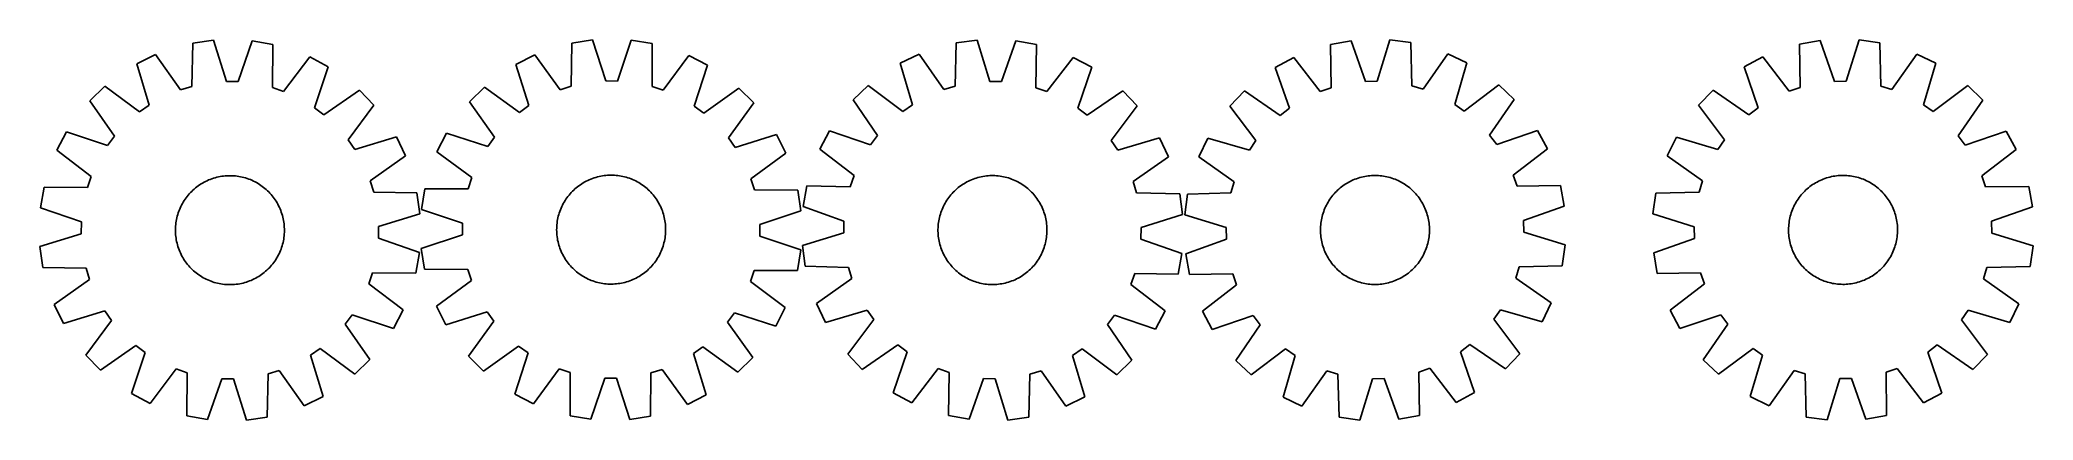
# Model space of a CAD drawing. Header units: millimetres. Extents: x 7 to 1469, y 7 to 286.
import ezdxf

# ---------------------------------------------------------------- set-up
doc = ezdxf.new("R2010")
doc.units = ezdxf.units.MM
doc.layers.add('CUT', color=7, linetype='CONTINUOUS', true_color=0x000000)

msp = doc.modelspace()

# ---------------------------------------------------------------- linework, layer by layer
at = {"layer": 'CUT'}
for p, q in [((118.677193, 283.298956), (118.003726, 251.541734)), ((133.9097, 285.467199), (118.677193, 283.298956)), ((143.417721, 255.159242), (133.9097, 285.467199)), ((162.445037, 285.019548), (151.99101, 255.024747)), ((177.602036, 282.374566), (162.445037, 285.019548)), ((177.279027, 250.611845), (177.602036, 282.374566)), ((396.853839, 283.356424), (396.557318, 251.593445)), ((412.059541, 285.705295), (396.853839, 283.356424)), ((421.92659, 255.512315), (412.059541, 285.705295)), ((440.59818, 285.596336), (430.500871, 255.479578)), ((455.785503, 283.131426), (440.59818, 285.596336)), ((455.83948, 251.367109), (455.785503, 283.131426)), ((679.102313, 283.511435), (678.254211, 251.758397)), ((694.346514, 285.595876), (679.102313, 283.511435)), ((703.687715, 255.236088), (694.346514, 285.595876)), ((722.878957, 284.991304), (712.260135, 255.054448)), ((738.021181, 282.263008), (722.878957, 284.991304)), ((737.523501, 250.502544), (738.021181, 282.263008)), ((968.851059, 285.03769), (953.714847, 282.276233)), ((953.714847, 282.276233), (954.282094, 250.516935)), ((979.535429, 255.124165), (968.851059, 285.03769)), ((997.382109, 285.704757), (988.10743, 255.324582)), ((1012.630839, 283.653712), (997.382109, 285.704757)), ((1013.548491, 251.902608), (1012.630839, 283.653712)), ((1313.106368, 285.180131), (1297.956257, 282.495976)), ((1297.956257, 282.495976), (1298.361372, 250.734197)), ((1323.637897, 255.212454), (1313.106368, 285.180131)), ((1341.640452, 285.701546), (1332.21081, 255.369111)), ((1356.878513, 283.572686), (1341.640452, 285.701546)), ((1357.634071, 251.817311), (1356.878513, 283.572686)), ((91.400144, 274.906794), (77.583193, 268.137569)), ((77.583193, 268.137569), (86.756208, 237.726543)), ((109.808483, 249.020353), (91.400144, 274.906794)), ((204.602422, 273.13092), (185.391148, 247.834641)), ((218.20024, 265.931622), (204.602422, 273.13092)), ((208.07782, 235.823295), (218.20024, 265.931622)), ((369.67831, 274.641126), (355.94267, 267.708396)), ((355.94267, 267.708396), (365.475962, 237.408378)), ((388.392576, 248.97498), (369.67831, 274.641126)), ((482.893692, 274.208875), (463.98399, 248.686376)), ((496.575994, 267.171465), (482.893692, 274.208875)), ((486.811616, 236.945124), (496.575994, 267.171465)), ((651.779524, 275.269407), (637.925556, 268.57627)), ((637.925556, 268.57627), (646.93119, 238.115257)), ((670.045225, 249.282123), (651.779524, 275.269407)), ((764.970324, 272.871016), (745.620227, 247.68077)), ((778.528345, 265.597048), (764.970324, 272.871016)), ((768.2405, 235.544843), (778.528345, 265.597048)), ((926.786341, 272.825235), (913.244285, 265.521586)), ((913.244285, 265.521586), (923.597932, 235.491988)), ((946.191568, 247.677433), (926.786341, 272.825235)), ((1039.971616, 275.471552), (1021.762881, 249.444321)), ((1053.840212, 268.808776), (1039.971616, 275.471552)), ((1044.90132, 238.32811), (1053.840212, 268.808776)), ((1270.979856, 273.182564), (1257.400694, 265.94814)), ((1257.400694, 265.94814), (1267.600911, 235.86608)), ((1290.256458, 247.936032), (1270.979856, 273.182564)), ((1384.177165, 275.251064), (1365.835805, 249.317124)), ((1398.011569, 268.517579), (1384.177165, 275.251064)), ((1388.917197, 238.082942), (1398.011569, 268.517579)), ((54.234498, 251.727077), (43.185602, 241.019488)), ((79.741218, 232.796098), (54.234498, 251.727077)), ((118.003726, 251.541734), (109.808483, 249.020353)), ((151.99101, 255.024747), (143.417721, 255.159242)), ((185.391148, 247.834641), (177.279027, 250.611845)), ((241.022689, 248.796815), (214.934702, 230.675234)), ((251.730278, 237.747919), (241.022689, 248.796815)), ((332.790381, 251.021954), (321.869342, 240.18399)), ((358.51998, 232.395026), (332.790381, 251.021954)), ((396.557318, 251.593445), (388.392576, 248.97498)), ((430.500871, 255.479578), (421.92659, 255.512315)), ((463.98399, 248.686376), (455.83948, 251.367109)), ((519.600194, 250.308724), (493.729113, 231.878804)), ((530.438158, 239.387685), (519.600194, 250.308724)), ((614.486966, 252.294429), (603.379352, 241.647765)), ((639.889192, 233.223465), (614.486966, 252.294429)), ((678.254211, 251.758397), (670.045225, 249.282123)), ((712.260135, 255.054448), (703.687715, 255.236088)), ((745.620227, 247.68077), (737.523501, 250.502544)), ((954.282094, 250.516935), (946.191568, 247.677433)), ((988.10743, 255.324582), (979.535429, 255.124165)), ((1021.762881, 249.444321), (1013.548491, 251.902608)), ((1077.314409, 252.578314), (1051.954017, 233.451755)), ((1088.445317, 241.956005), (1077.314409, 252.578314)), ((1234.622615, 248.754393), (1223.943624, 237.677855)), ((1260.75736, 230.700311), (1234.622615, 248.754393)), ((1298.361372, 250.734197), (1290.256458, 247.936032)), ((1332.21081, 255.369111), (1323.637897, 255.212454)), ((1365.835805, 249.317124), (1357.634071, 251.817311)), ((1421.402608, 252.167499), (1395.944909, 233.170648)), ((1432.479146, 241.488508), (1421.402608, 252.167499)), ((43.185602, 241.019488), (61.307182, 214.931501)), ((86.756208, 237.726543), (79.741218, 232.796098)), ((214.934702, 230.675234), (208.07782, 235.823295)), ((232.799299, 212.241198), (251.730278, 237.747919)), ((321.869342, 240.18399), (340.299262, 214.31291)), ((365.475962, 237.408378), (358.51998, 232.395026)), ((493.729113, 231.878804), (486.811616, 236.945124)), ((511.81123, 213.658086), (530.438158, 239.387685)), ((603.379352, 241.647765), (621.35719, 215.460515)), ((646.93119, 238.115257), (639.889192, 233.223465)), ((775.068968, 230.359151), (768.2405, 235.544843)), ((801.256218, 248.336989), (775.068968, 230.359151)), ((792.831919, 211.827149), (811.902882, 237.229375)), ((811.902882, 237.229375), (801.256218, 248.336989)), ((890.554273, 248.211787), (879.931964, 237.080879)), ((879.931964, 237.080879), (899.058523, 211.720487)), ((916.780839, 230.291352), (890.554273, 248.211787)), ((923.597932, 235.491988), (916.780839, 230.291352)), ((1051.954017, 233.451755), (1044.90132, 238.32811)), ((1070.524882, 215.729439), (1088.445317, 241.956005)), ((1223.943624, 237.677855), (1242.940475, 212.220156)), ((1267.600911, 235.86608), (1260.75736, 230.700311)), ((1395.944909, 233.170648), (1388.917197, 238.082942)), ((1414.425064, 215.353763), (1432.479146, 241.488508)), ((26.050794, 218.197039), (18.851496, 204.599221)), ((56.159121, 208.074619), (26.050794, 218.197039)), ((61.307182, 214.931501), (56.159121, 208.074619)), ((237.729743, 205.226208), (232.799299, 212.241198)), ((268.14077, 214.399224), (237.729743, 205.226208)), ((274.909995, 200.582273), (268.14077, 214.399224)), ((305.006601, 217.15979), (297.969191, 203.477488)), ((335.232942, 207.395412), (305.006601, 217.15979)), ((340.299262, 214.31291), (335.232942, 207.395412)), ((516.824582, 206.702104), (511.81123, 213.658086)), ((547.1246, 216.235396), (516.824582, 206.702104)), ((554.057329, 202.499756), (547.1246, 216.235396)), ((586.119294, 218.919892), (578.845325, 205.361871)), ((578.845325, 205.361871), (604.035571, 186.011773)), ((616.171498, 208.632047), (586.119294, 218.919892)), ((621.35719, 215.460515), (616.171498, 208.632047)), ((797.72371, 204.785151), (792.831919, 211.827149)), ((828.184723, 213.790786), (797.72371, 204.785151)), ((834.877861, 199.936817), (828.184723, 213.790786)), ((863.701503, 213.606682), (857.038726, 199.738086)), ((894.182168, 204.66779), (863.701503, 213.606682)), ((899.058523, 211.720487), (894.182168, 204.66779)), ((1075.725518, 208.912347), (1070.524882, 215.729439)), ((1105.755116, 219.265993), (1075.725518, 208.912347)), ((1087.910964, 186.31871), (1113.058765, 205.723937)), ((1113.058765, 205.723937), (1105.755116, 219.265993)), ((1207.593544, 214.286816), (1200.860058, 200.452412)), ((1238.028181, 205.192444), (1207.593544, 214.286816)), ((1242.940475, 212.220156), (1238.028181, 205.192444)), ((1419.590834, 208.510212), (1414.425064, 215.353763)), ((1449.672893, 218.710429), (1419.590834, 208.510212)), ((1431.660785, 185.854665), (1456.907318, 205.131267)), ((1456.907318, 205.131267), (1449.672893, 218.710429)), ((18.851496, 204.599221), (44.147775, 185.387947)), ((249.023554, 182.173934), (274.909995, 200.582273)), ((297.969191, 203.477488), (323.49169, 184.567786)), ((528.391184, 183.78549), (554.057329, 202.499756)), ((808.890577, 181.671116), (834.877861, 199.936817)), ((857.038726, 199.738086), (883.065957, 181.529351)), ((1200.860058, 200.452412), (1226.793999, 182.111052)), ((9.607851, 177.598835), (6.962869, 162.441836)), ((41.370571, 177.275826), (9.607851, 177.598835)), ((44.147775, 185.387947), (41.370571, 177.275826)), ((118.840143, 175.361921), (119.776148, 176.200313)), ((119.776148, 176.200313), (120.738026, 177.008891)), ((120.738026, 177.008891), (121.724827, 177.786857)), ((121.724827, 177.786857), (122.735577, 178.533443)), ((122.735577, 178.533443), (123.76928, 179.247912)), ((123.76928, 179.247912), (124.824914, 179.929559)), ((124.824914, 179.929559), (125.901439, 180.577711)), ((125.901439, 180.577711), (126.997792, 181.191729)), ((126.997792, 181.191729), (128.11289, 181.771007)), ((128.11289, 181.771007), (129.245633, 182.314973)), ((129.245633, 182.314973), (130.394904, 182.82309)), ((130.394904, 182.82309), (131.559569, 183.294857)), ((131.559569, 183.294857), (132.738477, 183.729808)), ((132.738477, 183.729808), (133.930465, 184.127514)), ((133.930465, 184.127514), (135.134358, 184.487582)), ((135.134358, 184.487582), (136.348966, 184.809658)), ((136.348966, 184.809658), (137.573092, 185.093423)), ((137.573092, 185.093423), (138.805528, 185.338598)), ((138.805528, 185.338598), (140.045056, 185.544939)), ((140.045056, 185.544939), (141.290453, 185.712244)), ((141.290453, 185.712244), (142.540492, 185.840348)), ((142.540492, 185.840348), (143.793937, 185.929124)), ((143.793937, 185.929124), (145.049553, 185.978485)), ((145.049553, 185.978485), (146.306099, 185.988381)), ((146.306099, 185.988381), (147.562337, 185.958803)), ((147.562337, 185.958803), (148.817025, 185.889781)), ((148.817025, 185.889781), (150.068926, 185.781382)), ((150.068926, 185.781382), (151.316805, 185.633713)), ((151.316805, 185.633713), (152.559429, 185.44692)), ((152.559429, 185.44692), (153.795573, 185.221188)), ((153.795573, 185.221188), (155.024016, 184.956739)), ((155.024016, 184.956739), (156.243547, 184.653834)), ((156.243547, 184.653834), (157.452962, 184.312772)), ((157.452962, 184.312772), (158.651067, 183.933889)), ((158.651067, 183.933889), (159.836679, 183.517561)), ((159.836679, 183.517561), (161.00863, 183.064196)), ((161.00863, 183.064196), (162.165761, 182.574244)), ((162.165761, 182.574244), (163.306932, 182.048187)), ((163.306932, 182.048187), (164.431016, 181.486545)), ((164.431016, 181.486545), (165.536903, 180.889871)), ((165.536903, 180.889871), (166.623503, 180.258755)), ((166.623503, 180.258755), (167.689743, 179.593819)), ((167.689743, 179.593819), (168.734571, 178.89572)), ((168.734571, 178.89572), (169.756955, 178.165147)), ((169.756955, 178.165147), (170.755887, 177.402821)), ((170.755887, 177.402821), (171.730381, 176.609493)), ((171.730381, 176.609493), (172.679475, 175.785947)), ((172.679475, 175.785947), (173.602232, 174.932996)), ((251.544934, 173.97869), (249.023554, 182.173934)), ((289.04664, 176.369299), (286.58173, 161.181976)), ((320.810957, 176.423276), (289.04664, 176.369299)), ((323.49169, 184.567786), (320.810957, 176.423276)), ((398.297788, 175.428924), (399.223777, 176.278366)), ((399.223777, 176.278366), (400.17599, 177.098303)), ((400.17599, 177.098303), (401.153489, 177.887925)), ((401.153489, 177.887925), (402.155307, 178.646454)), ((402.155307, 178.646454), (403.180458, 179.373141)), ((403.180458, 179.373141), (404.227928, 180.067268)), ((404.227928, 180.067268), (405.296685, 180.728151)), ((405.296685, 180.728151), (406.385673, 181.355138)), ((406.385673, 181.355138), (407.493817, 181.947609)), ((407.493817, 181.947609), (408.620025, 182.50498)), ((408.620025, 182.50498), (409.763185, 183.026701)), ((409.763185, 183.026701), (410.922168, 183.512257)), ((410.922168, 183.512257), (412.095831, 183.961169)), ((412.095831, 183.961169), (413.283016, 184.372994)), ((413.283016, 184.372994), (414.48255, 184.747325)), ((414.48255, 184.747325), (415.693251, 185.083793)), ((415.693251, 185.083793), (416.913923, 185.382066)), ((416.913923, 185.382066), (418.143361, 185.64185)), ((418.143361, 185.64185), (419.380353, 185.862888)), ((419.380353, 185.862888), (420.623678, 186.044962)), ((420.623678, 186.044962), (421.872108, 186.187892)), ((421.872108, 186.187892), (423.124412, 186.291538)), ((423.124412, 186.291538), (424.379353, 186.355797)), ((424.379353, 186.355797), (425.635693, 186.380605)), ((425.635693, 186.380605), (426.892193, 186.365939)), ((426.892193, 186.365939), (428.147612, 186.311812)), ((428.147612, 186.311812), (429.400712, 186.218278)), ((429.400712, 186.218278), (430.650255, 186.08543)), ((430.650255, 186.08543), (431.895009, 185.913398)), ((431.895009, 185.913398), (433.133744, 185.702352)), ((433.133744, 185.702352), (434.36524, 185.452501)), ((434.36524, 185.452501), (435.58828, 185.164091)), ((435.58828, 185.164091), (436.801657, 184.837406)), ((436.801657, 184.837406), (438.004174, 184.47277)), ((438.004174, 184.47277), (439.194644, 184.070542)), ((439.194644, 184.070542), (440.371892, 183.631118)), ((440.371892, 183.631118), (441.534757, 183.154933)), ((441.534757, 183.154933), (442.682091, 182.642457)), ((442.682091, 182.642457), (443.812761, 182.094195)), ((443.812761, 182.094195), (444.925653, 181.510688)), ((444.925653, 181.510688), (446.019666, 180.892512)), ((446.019666, 180.892512), (447.093722, 180.240278)), ((447.093722, 180.240278), (448.146762, 179.554628)), ((448.146762, 179.554628), (449.177744, 178.83624)), ((449.177744, 178.83624), (450.185653, 178.085823)), ((450.185653, 178.085823), (451.169494, 177.304116)), ((451.169494, 177.304116), (452.128295, 176.491893)), ((452.128295, 176.491893), (453.06111, 175.649953)), ((453.06111, 175.649953), (453.967019, 174.779128)), ((531.009649, 175.620748), (528.391184, 183.78549)), ((562.772628, 175.324227), (531.009649, 175.620748)), ((569.453333, 178.412728), (566.725037, 163.270504)), ((601.213797, 177.915048), (569.453333, 178.412728)), ((604.035571, 186.011773), (601.213797, 177.915048)), ((677.757708, 174.71277), (678.671673, 175.575136)), ((678.671673, 175.575136), (679.612274, 176.408368)), ((679.612274, 176.408368), (680.578584, 177.211644)), ((680.578584, 177.211644), (681.569648, 177.984172)), ((681.569648, 177.984172), (682.584489, 178.725187)), ((682.584489, 178.725187), (683.622105, 179.433961)), ((683.622105, 179.433961), (684.681472, 180.109792)), ((684.681472, 180.109792), (685.761545, 180.752014)), ((685.761545, 180.752014), (686.861258, 181.359994)), ((686.861258, 181.359994), (687.979525, 181.93313)), ((687.979525, 181.93313), (689.115243, 182.470859)), ((689.115243, 182.470859), (690.267291, 182.972648)), ((690.267291, 182.972648), (691.434532, 183.438003)), ((691.434532, 183.438003), (692.615814, 183.866464)), ((692.615814, 183.866464), (693.809972, 184.257609)), ((693.809972, 184.257609), (695.015826, 184.611051)), ((695.015826, 184.611051), (696.232188, 184.926443)), ((696.232188, 184.926443), (697.457856, 185.203471)), ((697.457856, 185.203471), (698.691621, 185.441864)), ((698.691621, 185.441864), (699.932265, 185.641386)), ((699.932265, 185.641386), (701.178564, 185.80184)), ((701.178564, 185.80184), (702.429288, 185.923067)), ((702.429288, 185.923067), (703.683203, 186.004949)), ((703.683203, 186.004949), (704.939071, 186.047403)), ((704.939071, 186.047403), (706.195652, 186.050389)), ((706.195652, 186.050389), (707.451708, 186.013903)), ((707.451708, 186.013903), (708.705998, 185.937982)), ((708.705998, 185.937982), (709.957284, 185.8227)), ((709.957284, 185.8227), (711.204331, 185.668171)), ((711.204331, 185.668171), (712.44591, 185.474547)), ((712.44591, 185.474547), (713.680794, 185.24202)), ((713.680794, 185.24202), (714.907764, 184.970819)), ((714.907764, 184.970819), (716.125611, 184.661212)), ((716.125611, 184.661212), (717.333131, 184.313504)), ((717.333131, 184.313504), (718.529134, 183.928039)), ((718.529134, 183.928039), (719.712439, 183.505196)), ((719.712439, 183.505196), (720.881879, 183.045394)), ((720.881879, 183.045394), (722.036299, 182.549085)), ((722.036299, 182.549085), (723.174559, 182.016761)), ((723.174559, 182.016761), (724.295537, 181.448945)), ((724.295537, 181.448945), (725.398127, 180.846199)), ((725.398127, 180.846199), (726.48124, 180.209116)), ((726.48124, 180.209116), (727.543807, 179.538327)), ((727.543807, 179.538327), (728.584779, 178.834493)), ((728.584779, 178.834493), (729.60313, 178.098308)), ((729.60313, 178.098308), (730.597855, 177.3305)), ((730.597855, 177.3305), (731.567971, 176.531825)), ((731.567971, 176.531825), (732.512522, 175.703072)), ((732.512522, 175.703072), (733.430574, 174.84506)), ((811.36685, 173.462131), (808.890577, 181.671116)), ((883.065957, 181.529351), (880.607671, 173.314961)), ((958.995438, 175.302206), (959.925005, 176.147731)), ((959.925005, 176.147731), (960.880671, 176.96364)), ((960.880671, 176.96364), (961.861495, 177.749129)), ((961.861495, 177.749129), (962.866507, 178.503422)), ((962.866507, 178.503422), (963.894716, 179.225774)), ((963.894716, 179.225774), (964.945108, 179.915473)), ((964.945108, 179.915473), (966.016645, 180.571838)), ((966.016645, 180.571838), (967.10827, 181.194221)), ((967.10827, 181.194221), (968.218906, 181.782008)), ((968.218906, 181.782008), (969.347457, 182.33462)), ((969.347457, 182.33462), (970.49281, 182.85151)), ((970.49281, 182.85151), (971.653832, 183.332169)), ((971.653832, 183.332169), (972.82938, 183.776122)), ((972.82938, 183.776122), (974.018293, 184.182931)), ((974.018293, 184.182931), (975.219397, 184.552194)), ((975.219397, 184.552194), (976.431507, 184.883548)), ((976.431507, 184.883548), (977.653428, 185.176665)), ((977.653428, 185.176665), (978.883952, 185.431256)), ((978.883952, 185.431256), (980.121866, 185.64707)), ((980.121866, 185.64707), (981.365948, 185.823893)), ((981.365948, 185.823893), (982.614971, 185.961551)), ((982.614971, 185.961551), (983.867701, 186.059909)), ((983.867701, 186.059909), (985.122902, 186.118869)), ((985.122902, 186.118869), (986.379336, 186.138373)), ((986.379336, 186.138373), (987.635763, 186.118402)), ((987.635763, 186.118402), (988.890942, 186.058976)), ((988.890942, 186.058976), (990.143636, 185.960152)), ((990.143636, 185.960152), (991.392607, 185.82203)), ((991.392607, 185.82203), (992.636623, 185.644744)), ((992.636623, 185.644744), (993.874457, 185.428471)), ((993.874457, 185.428471), (995.104887, 185.173422)), ((995.104887, 185.173422), (996.326698, 184.879851)), ((996.326698, 184.879851), (997.538685, 184.548047)), ((997.538685, 184.548047), (998.739652, 184.178337)), ((998.739652, 184.178337), (999.928413, 183.771087)), ((999.928413, 183.771087), (1001.103796, 183.326697)), ((1001.103796, 183.326697), (1002.26464, 182.845607)), ((1002.26464, 182.845607), (1003.4098, 182.328291)), ((1003.4098, 182.328291), (1004.538146, 181.77526)), ((1004.538146, 181.77526), (1005.648564, 181.18706)), ((1005.648564, 181.18706), (1006.739957, 180.564271)), ((1006.739957, 180.564271), (1007.811251, 179.907508)), ((1007.811251, 179.907508), (1008.861386, 179.217419)), ((1008.861386, 179.217419), (1009.889326, 178.494685)), ((1009.889326, 178.494685), (1010.894058, 177.740019)), ((1010.894058, 177.740019), (1011.87459, 176.954166)), ((1011.87459, 176.954166), (1012.829953, 176.137901)), ((1012.829953, 176.137901), (1013.759206, 175.292031)), ((1090.750465, 178.228184), (1087.910964, 186.31871)), ((1122.509763, 178.795431), (1090.750465, 178.228184)), ((1125.27122, 163.659219), (1122.509763, 178.795431)), ((1226.793999, 182.111052), (1224.293812, 173.909318)), ((1302.690703, 175.496387), (1303.624574, 176.337156)), ((1303.624574, 176.337156), (1304.584393, 177.148176)), ((1304.584393, 177.148176), (1305.569213, 177.928648)), ((1305.569213, 177.928648), (1306.578063, 178.6778)), ((1306.578063, 178.6778), (1307.609946, 179.394894)), ((1307.609946, 179.394894), (1308.663845, 180.079222)), ((1308.663845, 180.079222), (1309.738718, 180.730109)), ((1309.738718, 180.730109), (1310.833507, 181.346911)), ((1310.833507, 181.346911), (1311.947129, 181.929021)), ((1311.947129, 181.929021), (1313.078486, 182.475865)), ((1313.078486, 182.475865), (1314.226462, 182.986901)), ((1314.226462, 182.986901), (1315.389923, 183.461627)), ((1315.389923, 183.461627), (1316.567722, 183.899573)), ((1316.567722, 183.899573), (1317.758696, 184.300308)), ((1317.758696, 184.300308), (1318.961669, 184.663435)), ((1318.961669, 184.663435), (1320.175455, 184.988597)), ((1320.175455, 184.988597), (1321.398856, 185.275473)), ((1321.398856, 185.275473), (1322.630664, 185.523779)), ((1322.630664, 185.523779), (1323.869664, 185.733271)), ((1323.869664, 185.733271), (1325.114632, 185.903741)), ((1325.114632, 185.903741), (1326.364341, 186.035022)), ((1326.364341, 186.035022), (1327.617557, 186.126983)), ((1327.617557, 186.126983), (1328.873043, 186.179535)), ((1328.873043, 186.179535), (1330.12956, 186.192625)), ((1330.12956, 186.192625), (1331.385868, 186.166241)), ((1331.385868, 186.166241), (1332.640728, 186.100407)), ((1332.640728, 186.100407), (1333.892901, 185.995191)), ((1333.892901, 185.995191), (1335.141151, 185.850694)), ((1335.141151, 185.850694), (1336.384246, 185.667061)), ((1336.384246, 185.667061), (1337.620959, 185.444471)), ((1337.620959, 185.444471), (1338.850071, 185.183145)), ((1338.850071, 185.183145), (1340.070368, 184.883341)), ((1340.070368, 184.883341), (1341.280645, 184.545354)), ((1341.280645, 184.545354), (1342.479709, 184.169518)), ((1342.479709, 184.169518), (1343.666376, 183.756205)), ((1343.666376, 183.756205), (1344.839475, 183.305821)), ((1344.839475, 183.305821), (1345.997848, 182.818811)), ((1345.997848, 182.818811), (1347.140353, 182.295656)), ((1347.140353, 182.295656), (1348.26586, 181.736873)), ((1348.26586, 181.736873), (1349.373261, 181.143012)), ((1349.373261, 181.143012), (1350.461462, 180.51466)), ((1350.461462, 180.51466), (1351.529388, 179.852437)), ((1351.529388, 179.852437), (1352.575987, 179.156996)), ((1352.575987, 179.156996), (1353.600225, 178.429023)), ((1353.600225, 178.429023), (1354.601091, 177.669238)), ((1354.601091, 177.669238), (1355.577598, 176.87839)), ((1355.577598, 176.87839), (1356.528782, 176.05726)), ((1356.528782, 176.05726), (1357.453705, 175.206657)), ((1434.45895, 177.749751), (1431.660785, 185.854665)), ((1466.220729, 178.154866), (1434.45895, 177.749751)), ((1468.904884, 163.004755), (1466.220729, 178.154866)), ((6.962869, 162.441836), (36.957669, 151.987809)), ((108.464856, 159.833478), (108.91822, 161.005429)), ((108.91822, 161.005429), (109.408172, 162.16256)), ((109.408172, 162.16256), (109.934229, 163.303731)), ((109.934229, 163.303731), (110.495872, 164.427815)), ((110.495872, 164.427815), (111.092546, 165.533703)), ((111.092546, 165.533703), (111.723662, 166.620303)), ((111.723662, 166.620303), (112.388597, 167.686542)), ((112.388597, 167.686542), (113.086696, 168.73137)), ((113.086696, 168.73137), (113.817269, 169.753754)), ((113.817269, 169.753754), (114.579596, 170.752686)), ((114.579596, 170.752686), (115.372923, 171.72718)), ((115.372923, 171.72718), (116.196469, 172.676274)), ((116.196469, 172.676274), (117.04942, 173.599031)), ((117.04942, 173.599031), (117.930935, 174.494542)), ((117.930935, 174.494542), (118.840143, 175.361921)), ((173.602232, 174.932996), (174.497742, 174.051481)), ((174.497742, 174.051481), (175.365122, 173.142273)), ((175.365122, 173.142273), (176.203514, 172.206268)), ((176.203514, 172.206268), (177.012092, 171.244391)), ((177.012092, 171.244391), (177.790058, 170.25759)), ((177.790058, 170.25759), (178.536644, 169.246839)), ((178.536644, 169.246839), (179.251112, 168.213137)), ((179.251112, 168.213137), (179.932759, 167.157502)), ((179.932759, 167.157502), (180.580912, 166.080977)), ((180.580912, 166.080977), (181.19493, 164.984625)), ((181.19493, 164.984625), (181.774207, 163.869527)), ((181.774207, 163.869527), (182.318173, 162.736783)), ((182.318173, 162.736783), (182.82629, 161.587512)), ((182.82629, 161.587512), (183.298057, 160.422848)), ((283.302157, 173.305223), (251.544934, 173.97869)), ((285.4704, 158.072716), (283.302157, 173.305223)), ((286.58173, 161.181976), (316.698487, 151.084667)), ((388.107524, 159.77844), (388.546948, 160.955689)), ((388.546948, 160.955689), (389.023133, 162.118554)), ((389.023133, 162.118554), (389.535609, 163.265887)), ((389.535609, 163.265887), (390.083871, 164.396558)), ((390.083871, 164.396558), (390.667378, 165.509449)), ((390.667378, 165.509449), (391.285554, 166.603462)), ((391.285554, 166.603462), (391.937788, 167.677519)), ((391.937788, 167.677519), (392.623438, 168.730558)), ((392.623438, 168.730558), (393.341826, 169.761541)), ((393.341826, 169.761541), (394.092243, 170.76945)), ((394.092243, 170.76945), (394.873949, 171.75329)), ((394.873949, 171.75329), (395.686173, 172.712091)), ((395.686173, 172.712091), (396.528113, 173.644906)), ((396.528113, 173.644906), (397.398938, 174.550816)), ((397.398938, 174.550816), (398.297788, 175.428924)), ((453.967019, 174.779128), (454.845128, 173.880278)), ((454.845128, 173.880278), (455.69457, 172.954289)), ((455.69457, 172.954289), (456.514507, 172.002076)), ((456.514507, 172.002076), (457.304129, 171.024577)), ((457.304129, 171.024577), (458.062658, 170.022759)), ((458.062658, 170.022759), (458.789345, 168.997608)), ((458.789345, 168.997608), (459.483472, 167.950138)), ((459.483472, 167.950138), (460.144355, 166.881381)), ((460.144355, 166.881381), (460.771341, 165.792393)), ((460.771341, 165.792393), (461.363813, 164.684249)), ((461.363813, 164.684249), (461.921184, 163.558041)), ((461.921184, 163.558041), (462.442905, 162.414881)), ((462.442905, 162.414881), (462.928461, 161.255898)), ((462.928461, 161.255898), (463.377373, 160.082235)), ((565.121499, 160.118525), (562.772628, 175.324227)), ((566.725037, 163.270504), (596.661893, 152.651682)), ((668.211145, 160.103986), (668.670947, 161.273426)), ((668.670947, 161.273426), (669.167256, 162.427845)), ((669.167256, 162.427845), (669.699581, 163.566106)), ((669.699581, 163.566106), (670.267396, 164.687084)), ((670.267396, 164.687084), (670.870143, 165.789673)), ((670.870143, 165.789673), (671.507225, 166.872786)), ((671.507225, 166.872786), (672.178014, 167.935353)), ((672.178014, 167.935353), (672.881848, 168.976326)), ((672.881848, 168.976326), (673.618033, 169.994677)), ((673.618033, 169.994677), (674.385841, 170.989402)), ((674.385841, 170.989402), (675.184516, 171.959518)), ((675.184516, 171.959518), (676.013269, 172.904068)), ((676.013269, 172.904068), (676.871282, 173.822121)), ((676.871282, 173.822121), (677.757708, 174.71277)), ((733.430574, 174.84506), (734.321223, 173.958633)), ((734.321223, 173.958633), (735.183589, 173.044669)), ((735.183589, 173.044669), (736.016822, 172.104067)), ((736.016822, 172.104067), (736.820098, 171.137758)), ((736.820098, 171.137758), (737.592625, 170.146693)), ((737.592625, 170.146693), (738.333641, 169.131852)), ((738.333641, 169.131852), (739.042414, 168.094236)), ((739.042414, 168.094236), (739.718245, 167.034869)), ((739.718245, 167.034869), (740.360468, 165.954796)), ((740.360468, 165.954796), (740.968447, 164.855083)), ((740.968447, 164.855083), (741.541584, 163.736816)), ((741.541584, 163.736816), (742.079312, 162.601098)), ((742.079312, 162.601098), (742.581101, 161.44905)), ((742.581101, 161.44905), (743.046456, 160.281809)), ((843.119889, 172.614028), (811.36685, 173.462131)), ((845.204329, 157.369827), (843.119889, 172.614028)), ((848.856566, 172.397309), (846.805521, 157.148579)), ((880.607671, 173.314961), (848.856566, 172.397309)), ((949.183581, 160.870266), (949.664671, 162.03111)), ((949.664671, 162.03111), (950.181987, 163.17627)), ((950.181987, 163.17627), (950.735018, 164.304616)), ((950.735018, 164.304616), (951.323218, 165.415033)), ((951.323218, 165.415033), (951.946007, 166.506427)), ((951.946007, 166.506427), (952.60277, 167.57772)), ((952.60277, 167.57772), (953.292859, 168.627856)), ((953.292859, 168.627856), (954.015593, 169.655796)), ((954.015593, 169.655796), (954.770259, 170.660528)), ((954.770259, 170.660528), (955.556112, 171.64106)), ((955.556112, 171.64106), (956.372377, 172.596423)), ((956.372377, 172.596423), (957.218247, 173.525675)), ((957.218247, 173.525675), (958.092889, 174.4279)), ((958.092889, 174.4279), (958.995438, 175.302206)), ((1013.759206, 175.292031), (1014.66143, 174.417389)), ((1014.66143, 174.417389), (1015.535736, 173.51484)), ((1015.535736, 173.51484), (1016.381261, 172.585273)), ((1016.381261, 172.585273), (1017.197171, 171.629607)), ((1017.197171, 171.629607), (1017.982659, 170.648783)), ((1017.982659, 170.648783), (1018.736952, 169.643771)), ((1018.736952, 169.643771), (1019.459304, 168.615562)), ((1019.459304, 168.615562), (1020.149003, 167.56517)), ((1020.149003, 167.56517), (1020.805368, 166.493633)), ((1020.805368, 166.493633), (1021.427751, 165.402008)), ((1021.427751, 165.402008), (1022.015539, 164.291372)), ((1022.015539, 164.291372), (1022.56815, 163.162821)), ((1022.56815, 163.162821), (1023.08504, 162.017468)), ((1023.08504, 162.017468), (1023.565699, 160.856446)), ((1095.357695, 152.974849), (1125.27122, 163.659219)), ((1192.538437, 173.15376), (1190.409577, 157.915698)), ((1224.293812, 173.909318), (1192.538437, 173.15376)), ((1292.354918, 159.941623), (1292.805302, 161.114722)), ((1292.805302, 161.114722), (1293.292312, 162.273095)), ((1293.292312, 162.273095), (1293.815467, 163.4156)), ((1293.815467, 163.4156), (1294.37425, 164.541107)), ((1294.37425, 164.541107), (1294.968111, 165.648508)), ((1294.968111, 165.648508), (1295.596463, 166.736709)), ((1295.596463, 166.736709), (1296.258686, 167.804635)), ((1296.258686, 167.804635), (1296.954127, 168.851234)), ((1296.954127, 168.851234), (1297.682099, 169.875472)), ((1297.682099, 169.875472), (1298.441884, 170.876338)), ((1298.441884, 170.876338), (1299.232733, 171.852845)), ((1299.232733, 171.852845), (1300.053863, 172.804029)), ((1300.053863, 172.804029), (1300.904466, 173.728952)), ((1300.904466, 173.728952), (1301.783702, 174.6267)), ((1301.783702, 174.6267), (1302.690703, 175.496387)), ((1357.453705, 175.206657), (1358.351453, 174.327421)), ((1358.351453, 174.327421), (1359.22114, 173.42042)), ((1359.22114, 173.42042), (1360.061909, 172.486549)), ((1360.061909, 172.486549), (1360.872929, 171.52673)), ((1360.872929, 171.52673), (1361.653401, 170.54191)), ((1361.653401, 170.54191), (1362.402553, 169.53306)), ((1362.402553, 169.53306), (1363.119647, 168.501177)), ((1363.119647, 168.501177), (1363.803975, 167.447278)), ((1363.803975, 167.447278), (1364.454862, 166.372405)), ((1364.454862, 166.372405), (1365.071664, 165.277616)), ((1365.071664, 165.277616), (1365.653775, 164.163994)), ((1365.653775, 164.163994), (1366.200618, 163.032637)), ((1366.200618, 163.032637), (1366.711655, 161.884661)), ((1366.711655, 161.884661), (1367.18638, 160.7212)), ((1438.937207, 152.473226), (1468.904884, 163.004755)), ((36.957669, 151.987809), (36.823175, 143.41452)), ((105.994035, 146.302899), (106.023613, 147.559136)), ((106.003932, 145.046352), (105.994035, 146.302899)), ((106.023613, 147.559136), (106.092636, 148.813824)), ((106.092636, 148.813824), (106.201035, 150.065725)), ((106.201035, 150.065725), (106.348704, 151.313604)), ((106.348704, 151.313604), (106.535496, 152.556228)), ((106.535496, 152.556228), (106.761229, 153.792372)), ((106.761229, 153.792372), (107.025678, 155.020816)), ((107.025678, 155.020816), (107.328583, 156.240346)), ((107.328583, 156.240346), (107.669645, 157.449761)), ((107.669645, 157.449761), (108.048527, 158.647866)), ((108.048527, 158.647866), (108.464856, 159.833478)), ((183.298057, 160.422848), (183.733008, 159.24394)), ((183.733008, 159.24394), (184.130715, 158.051951)), ((184.130715, 158.051951), (184.490783, 156.848059)), ((184.490783, 156.848059), (184.812859, 155.63345)), ((184.812859, 155.63345), (185.096624, 154.409324)), ((185.096624, 154.409324), (185.341798, 153.176889)), ((185.341798, 153.176889), (185.54814, 151.937361)), ((185.54814, 151.937361), (185.715445, 150.691963)), ((185.715445, 150.691963), (185.843549, 149.441924)), ((185.843549, 149.441924), (185.932325, 148.188479)), ((185.932325, 148.188479), (185.981685, 146.932863)), ((185.981685, 146.932863), (185.991582, 145.676317)), ((255.027948, 139.991407), (255.162442, 148.564695)), ((255.162442, 148.564695), (285.4704, 158.072716)), ((316.698487, 151.084667), (316.665751, 142.510386)), ((385.797461, 146.21949), (385.812127, 147.475989)), ((385.812127, 147.475989), (385.866254, 148.731408)), ((385.866254, 148.731408), (385.959788, 149.984508)), ((385.959788, 149.984508), (386.092636, 151.234051)), ((386.092636, 151.234051), (386.264668, 152.478805)), ((386.264668, 152.478805), (386.475714, 153.717541)), ((386.475714, 153.717541), (386.725565, 154.949036)), ((386.725565, 154.949036), (387.013975, 156.172076)), ((387.013975, 156.172076), (387.34066, 157.385453)), ((387.34066, 157.385453), (387.705296, 158.58797)), ((387.705296, 158.58797), (388.107524, 159.77844)), ((463.377373, 160.082235), (463.789197, 158.89505)), ((463.789197, 158.89505), (464.163529, 157.695516)), ((464.163529, 157.695516), (464.499997, 156.484815)), ((464.499997, 156.484815), (464.79827, 155.264143)), ((464.79827, 155.264143), (465.058054, 154.034705)), ((465.058054, 154.034705), (465.279092, 152.797713)), ((465.279092, 152.797713), (465.461166, 151.554388)), ((465.461166, 151.554388), (465.604096, 150.305958)), ((465.604096, 150.305958), (465.707742, 149.053654)), ((465.707742, 149.053654), (465.772001, 147.798713)), ((465.772001, 147.798713), (465.796809, 146.542373)), ((465.796809, 146.542373), (465.782143, 145.285873)), ((534.895782, 141.677195), (534.928518, 150.251476)), ((534.928518, 150.251476), (565.121499, 160.118525)), ((596.661893, 152.651682), (596.480253, 144.079262)), ((665.665952, 146.587199), (665.702438, 147.843255)), ((665.668938, 145.330617), (665.665952, 146.587199)), ((665.702438, 147.843255), (665.778359, 149.097544)), ((665.778359, 149.097544), (665.893641, 150.34883)), ((665.893641, 150.34883), (666.04817, 151.595878)), ((666.04817, 151.595878), (666.241794, 152.837456)), ((666.241794, 152.837456), (666.474321, 154.07234)), ((666.474321, 154.07234), (666.745522, 155.299311)), ((666.745522, 155.299311), (667.055129, 156.517157)), ((667.055129, 156.517157), (667.402837, 157.724678)), ((667.402837, 157.724678), (667.788302, 158.920681)), ((667.788302, 158.920681), (668.211145, 160.103986)), ((743.046456, 160.281809), (743.474917, 159.100527)), ((743.474917, 159.100527), (743.866062, 157.906369)), ((743.866062, 157.906369), (744.219505, 156.700515)), ((744.219505, 156.700515), (744.534896, 155.484153)), ((744.534896, 155.484153), (744.811925, 154.258486)), ((744.811925, 154.258486), (745.050318, 153.024721)), ((745.050318, 153.024721), (745.249839, 151.784077)), ((745.249839, 151.784077), (745.410293, 150.537778)), ((745.410293, 150.537778), (745.531521, 149.287053)), ((745.531521, 149.287053), (745.613402, 148.033139)), ((745.613402, 148.033139), (745.655857, 146.777271)), ((745.655857, 146.777271), (745.658843, 145.520689)), ((814.662901, 139.456206), (814.844542, 148.028626)), ((814.844542, 148.028626), (845.204329, 157.369827)), ((846.805521, 157.148579), (877.185696, 147.8739)), ((877.185696, 147.8739), (877.386113, 139.301899)), ((946.371905, 146.145806), (946.391876, 147.402233)), ((946.391876, 147.402233), (946.451302, 148.657412)), ((946.451302, 148.657412), (946.550126, 149.910105)), ((946.550126, 149.910105), (946.688248, 151.159077)), ((946.688248, 151.159077), (946.865534, 152.403093)), ((946.865534, 152.403093), (947.081807, 153.640927)), ((947.081807, 153.640927), (947.336856, 154.871356)), ((947.336856, 154.871356), (947.630427, 156.093168)), ((947.630427, 156.093168), (947.962231, 157.305155)), ((947.962231, 157.305155), (948.331941, 158.506122)), ((948.331941, 158.506122), (948.739192, 159.694883)), ((948.739192, 159.694883), (949.183581, 160.870266)), ((1023.565699, 160.856446), (1024.009652, 159.680898)), ((1024.009652, 159.680898), (1024.416461, 158.491985)), ((1024.416461, 158.491985), (1024.785724, 157.290881)), ((1024.785724, 157.290881), (1025.117078, 156.078771)), ((1025.117078, 156.078771), (1025.410195, 154.85685)), ((1025.410195, 154.85685), (1025.664786, 153.626326)), ((1025.664786, 153.626326), (1025.8806, 152.388412)), ((1025.8806, 152.388412), (1026.057423, 151.14433)), ((1026.057423, 151.14433), (1026.195081, 149.895307)), ((1026.195081, 149.895307), (1026.293439, 148.642577)), ((1026.293439, 148.642577), (1026.352399, 147.387376)), ((1026.352399, 147.387376), (1026.371903, 146.130942)), ((1095.558112, 144.402848), (1095.357695, 152.974849)), ((1190.409577, 157.915698), (1220.742012, 148.486057)), ((1220.742012, 148.486057), (1220.898669, 139.913144)), ((1289.918498, 146.404807), (1289.944882, 147.661115)), ((1289.931588, 145.14829), (1289.918498, 146.404807)), ((1289.944882, 147.661115), (1290.010715, 148.915975)), ((1290.010715, 148.915975), (1290.115932, 150.168148)), ((1290.115932, 150.168148), (1290.260429, 151.416397)), ((1290.260429, 151.416397), (1290.444062, 152.659493)), ((1290.444062, 152.659493), (1290.666652, 153.896206)), ((1290.666652, 153.896206), (1290.927978, 155.125318)), ((1290.927978, 155.125318), (1291.227782, 156.345615)), ((1291.227782, 156.345615), (1291.565769, 157.555892)), ((1291.565769, 157.555892), (1291.941605, 158.754956)), ((1291.941605, 158.754956), (1292.354918, 159.941623)), ((1367.18638, 160.7212), (1367.624326, 159.543401)), ((1367.624326, 159.543401), (1368.025061, 158.352427)), ((1368.025061, 158.352427), (1368.388189, 157.149454)), ((1368.388189, 157.149454), (1368.713351, 155.935668)), ((1368.713351, 155.935668), (1369.000226, 154.712267)), ((1369.000226, 154.712267), (1369.248532, 153.480459)), ((1369.248532, 153.480459), (1369.458024, 152.241459)), ((1369.458024, 152.241459), (1369.628494, 150.996491)), ((1369.628494, 150.996491), (1369.759775, 149.746782)), ((1369.759775, 149.746782), (1369.851736, 148.493566)), ((1369.851736, 148.493566), (1369.904288, 147.23808)), ((1369.904288, 147.23808), (1369.917378, 145.981563)), ((1439.093864, 143.900313), (1438.937207, 152.473226)), ((36.823175, 143.41452), (6.515217, 133.9065)), ((6.515217, 133.9065), (8.68346, 118.673993)), ((106.053292, 143.790737), (106.003932, 145.046352)), ((106.142068, 142.537291), (106.053292, 143.790737)), ((106.270172, 141.287253), (106.142068, 142.537291)), ((106.437477, 140.041855), (106.270172, 141.287253)), ((106.643819, 138.802327), (106.437477, 140.041855)), ((106.888993, 137.569892), (106.643819, 138.802327)), ((107.172758, 136.345766), (106.888993, 137.569892)), ((107.494834, 135.131157), (107.172758, 136.345766)), ((107.854903, 133.927264), (107.494834, 135.131157)), ((108.252609, 132.735276), (107.854903, 133.927264)), ((108.68756, 131.556368), (108.252609, 132.735276)), ((183.520761, 132.145737), (183.067397, 130.973787)), ((183.93709, 133.33135), (183.520761, 132.145737)), ((184.315972, 134.529455), (183.93709, 133.33135)), ((184.657034, 135.738869), (184.315972, 134.529455)), ((184.959939, 136.9584), (184.657034, 135.738869)), ((185.224389, 138.186844), (184.959939, 136.9584)), ((185.450121, 139.422987), (185.224389, 138.186844)), ((185.636914, 140.665612), (185.450121, 139.422987)), ((185.784582, 141.91349), (185.636914, 140.665612)), ((185.892982, 143.165391), (185.784582, 141.91349)), ((185.962004, 144.42008), (185.892982, 143.165391)), ((185.991582, 145.676317), (185.962004, 144.42008)), ((285.022748, 129.537379), (255.027948, 139.991407)), ((316.665751, 142.510386), (286.472771, 132.643337)), ((286.472771, 132.643337), (288.821642, 117.437636)), ((385.822269, 144.963149), (385.797461, 146.21949)), ((385.886528, 143.708208), (385.822269, 144.963149)), ((385.990174, 142.455904), (385.886528, 143.708208)), ((386.133104, 141.207474), (385.990174, 142.455904)), ((386.315178, 139.964149), (386.133104, 141.207474)), ((386.536216, 138.727158), (386.315178, 139.964149)), ((386.796, 137.497719), (386.536216, 138.727158)), ((387.094273, 136.277047), (386.796, 137.497719)), ((387.430741, 135.066346), (387.094273, 136.277047)), ((387.805072, 133.866812), (387.430741, 135.066346)), ((388.216897, 132.679627), (387.805072, 133.866812)), ((388.665809, 131.505964), (388.216897, 132.679627)), ((463.047322, 131.806173), (462.571137, 130.643309)), ((463.486745, 132.983422), (463.047322, 131.806173)), ((463.888974, 134.173892), (463.486745, 132.983422)), ((464.25361, 135.376409), (463.888974, 134.173892)), ((464.580295, 136.589786), (464.25361, 135.376409)), ((464.868705, 137.812826), (464.580295, 136.589786)), ((465.118556, 139.044322), (464.868705, 137.812826)), ((465.329602, 140.283057), (465.118556, 139.044322)), ((465.501634, 141.527811), (465.329602, 140.283057)), ((465.634482, 142.777354), (465.501634, 141.527811)), ((465.728016, 144.030454), (465.634482, 142.777354)), ((465.782143, 145.285873), (465.728016, 144.030454)), ((565.01254, 131.579886), (534.895782, 141.677195)), ((596.480253, 144.079262), (566.120465, 134.738061)), ((566.120465, 134.738061), (568.204906, 119.49386)), ((665.711392, 144.074749), (665.668938, 145.330617)), ((665.793274, 142.820834), (665.711392, 144.074749)), ((665.914501, 141.57011), (665.793274, 142.820834)), ((666.074955, 140.323811), (665.914501, 141.57011)), ((666.274477, 139.083167), (666.074955, 140.323811)), ((666.51287, 137.849402), (666.274477, 139.083167)), ((666.789899, 136.623734), (666.51287, 137.849402)), ((667.10529, 135.407373), (666.789899, 136.623734)), ((667.458732, 134.201518), (667.10529, 135.407373)), ((667.849877, 133.007361), (667.458732, 134.201518)), ((668.278339, 131.826078), (667.849877, 133.007361)), ((668.743693, 130.658837), (668.278339, 131.826078)), ((743.11365, 132.003902), (742.653847, 130.834462)), ((743.536492, 133.187207), (743.11365, 132.003902)), ((743.921958, 134.38321), (743.536492, 133.187207)), ((744.269666, 135.590731), (743.921958, 134.38321)), ((744.579273, 136.808577), (744.269666, 135.590731)), ((744.850474, 138.035548), (744.579273, 136.808577)), ((745.083001, 139.270432), (744.850474, 138.035548)), ((745.276624, 140.51201), (745.083001, 139.270432)), ((745.431153, 141.759057), (745.276624, 140.51201)), ((745.546435, 143.010343), (745.431153, 141.759057)), ((745.622357, 144.264633), (745.546435, 143.010343)), ((745.658843, 145.520689), (745.622357, 144.264633)), ((844.599758, 128.837384), (814.662901, 139.456206)), ((877.386113, 139.301899), (847.472588, 128.617529)), ((946.391409, 144.889372), (946.371905, 146.145806)), ((946.450369, 143.634171), (946.391409, 144.889372)), ((946.548727, 142.381441), (946.450369, 143.634171)), ((946.686385, 141.132418), (946.548727, 142.381441)), ((946.863209, 139.888336), (946.686385, 141.132418)), ((947.079022, 138.650422), (946.863209, 139.888336)), ((947.333613, 137.419897), (947.079022, 138.650422)), ((947.62673, 136.197977), (947.333613, 137.419897)), ((947.958084, 134.985867), (947.62673, 136.197977)), ((948.327348, 133.784763), (947.958084, 134.985867)), ((948.734157, 132.59585), (948.327348, 133.784763)), ((949.178109, 131.420302), (948.734157, 132.59585)), ((1024.004617, 132.581865), (1023.560227, 131.406482)), ((1024.411868, 133.770626), (1024.004617, 132.581865)), ((1024.781577, 134.971593), (1024.411868, 133.770626)), ((1025.113382, 136.18358), (1024.781577, 134.971593)), ((1025.406953, 137.405391), (1025.113382, 136.18358)), ((1025.662001, 138.635821), (1025.406953, 137.405391)), ((1025.878274, 139.873655), (1025.662001, 138.635821)), ((1026.05556, 141.117671), (1025.878274, 139.873655)), ((1026.193683, 142.366642), (1026.05556, 141.117671)), ((1026.292506, 143.619336), (1026.193683, 142.366642)), ((1026.351932, 144.874515), (1026.292506, 143.619336)), ((1026.371903, 146.130942), (1026.351932, 144.874515)), ((1125.938288, 135.128169), (1095.558112, 144.402848)), ((1123.887243, 119.879439), (1125.938288, 135.128169)), ((1220.898669, 139.913144), (1190.930992, 129.381614)), ((1289.98414, 143.892804), (1289.931588, 145.14829)), ((1290.076101, 142.639588), (1289.98414, 143.892804)), ((1290.207382, 141.389879), (1290.076101, 142.639588)), ((1290.377852, 140.144911), (1290.207382, 141.389879)), ((1290.587344, 138.905911), (1290.377852, 140.144911)), ((1290.83565, 137.674103), (1290.587344, 138.905911)), ((1291.122526, 136.450702), (1290.83565, 137.674103)), ((1291.447687, 135.236916), (1291.122526, 136.450702)), ((1291.810815, 134.033943), (1291.447687, 135.236916)), ((1292.21155, 132.842969), (1291.810815, 134.033943)), ((1292.649496, 131.66517), (1292.21155, 132.842969)), ((1293.124222, 130.501709), (1292.649496, 131.66517)), ((1367.480958, 132.444747), (1367.030574, 131.271648)), ((1367.894271, 133.631414), (1367.480958, 132.444747)), ((1368.270107, 134.830478), (1367.894271, 133.631414)), ((1368.608094, 136.040755), (1368.270107, 134.830478)), ((1368.907898, 137.261052), (1368.608094, 136.040755)), ((1369.169224, 138.490164), (1368.907898, 137.261052)), ((1369.391814, 139.726877), (1369.169224, 138.490164)), ((1369.575447, 140.969972), (1369.391814, 139.726877)), ((1369.719944, 142.218222), (1369.575447, 140.969972)), ((1369.825161, 143.470395), (1369.719944, 142.218222)), ((1369.890994, 144.725255), (1369.825161, 143.470395)), ((1369.917378, 145.981563), (1369.890994, 144.725255)), ((1469.426299, 134.470671), (1439.093864, 143.900313)), ((1467.297439, 119.23261), (1469.426299, 134.470671)), ((8.68346, 118.673993), (40.440683, 118.000525)), ((40.440683, 118.000525), (42.962063, 109.805282)), ((109.159327, 130.391704), (108.68756, 131.556368)), ((109.667444, 129.242433), (109.159327, 130.391704)), ((110.21141, 128.109689), (109.667444, 129.242433)), ((110.790688, 126.994591), (110.21141, 128.109689)), ((111.404706, 125.898238), (110.790688, 126.994591)), ((112.052858, 124.821714), (111.404706, 125.898238)), ((112.734505, 123.766079), (112.052858, 124.821714)), ((113.448974, 122.732377), (112.734505, 123.766079)), ((114.195559, 121.721626), (113.448974, 122.732377)), ((114.973525, 120.734825), (114.195559, 121.721626)), ((115.782103, 119.772948), (114.973525, 120.734825)), ((116.620496, 118.836943), (115.782103, 119.772948)), ((117.487875, 117.927734), (116.620496, 118.836943)), ((118.383385, 117.046219), (117.487875, 117.927734)), ((119.306142, 116.193268), (118.383385, 117.046219)), ((174.054682, 117.484674), (173.145474, 116.617295)), ((174.936197, 118.380184), (174.054682, 117.484674)), ((175.789148, 119.302942), (174.936197, 118.380184)), ((176.612694, 120.252036), (175.789148, 119.302942)), ((177.406021, 121.226529), (176.612694, 120.252036)), ((178.168348, 122.225461), (177.406021, 121.226529)), ((178.898921, 123.247846), (178.168348, 122.225461)), ((179.59702, 124.292673), (178.898921, 123.247846)), ((180.261956, 125.358913), (179.59702, 124.292673)), ((180.893072, 126.445513), (180.261956, 125.358913)), ((181.489745, 127.551401), (180.893072, 126.445513)), ((182.051388, 128.675485), (181.489745, 127.551401)), ((182.577445, 129.816655), (182.051388, 128.675485)), ((183.067397, 130.973787), (182.577445, 129.816655)), ((282.377767, 114.38038), (285.022748, 129.537379)), ((288.821642, 117.437636), (320.584621, 117.141114)), ((320.584621, 117.141114), (323.203086, 108.976372)), ((389.151365, 130.346981), (388.665809, 131.505964)), ((389.673086, 129.203821), (389.151365, 130.346981)), ((390.230457, 128.077614), (389.673086, 129.203821)), ((390.822928, 126.969469), (390.230457, 128.077614)), ((391.449915, 125.880481), (390.822928, 126.969469)), ((392.110798, 124.811724), (391.449915, 125.880481)), ((392.804925, 123.764254), (392.110798, 124.811724)), ((393.531612, 122.739104), (392.804925, 123.764254)), ((394.29014, 121.737285), (393.531612, 122.739104)), ((395.079763, 120.759786), (394.29014, 121.737285)), ((395.8997, 119.807573), (395.079763, 120.759786)), ((396.749142, 118.881584), (395.8997, 119.807573)), ((397.62725, 117.982734), (396.749142, 118.881584)), ((398.533159, 117.111909), (397.62725, 117.982734)), ((399.465975, 116.269969), (398.533159, 117.111909)), ((453.296482, 117.332938), (452.370493, 116.483496)), ((454.195332, 118.211047), (453.296482, 117.332938)), ((455.066157, 119.116956), (454.195332, 118.211047)), ((455.908096, 120.049771), (455.066157, 119.116956)), ((456.72032, 121.008572), (455.908096, 120.049771)), ((457.502027, 121.992412), (456.72032, 121.008572)), ((458.252444, 123.000321), (457.502027, 121.992412)), ((458.970832, 124.031304), (458.252444, 123.000321)), ((459.656482, 125.084343), (458.970832, 124.031304)), ((460.308716, 126.1584), (459.656482, 125.084343)), ((460.926892, 127.252413), (460.308716, 126.1584)), ((461.510398, 128.365304), (460.926892, 127.252413)), ((462.058661, 129.495975), (461.510398, 128.365304)), ((462.571137, 130.643309), (462.058661, 129.495975)), ((562.54763, 116.392563), (565.01254, 131.579886)), ((568.204906, 119.49386), (599.957945, 118.645757)), ((599.957945, 118.645757), (602.434218, 110.436772)), ((669.245483, 129.506789), (668.743693, 130.658837)), ((669.783211, 128.371072), (669.245483, 129.506789)), ((670.356347, 127.252804), (669.783211, 128.371072)), ((670.964327, 126.153092), (670.356347, 127.252804)), ((671.606549, 125.073019), (670.964327, 126.153092)), ((672.28238, 124.013652), (671.606549, 125.073019)), ((672.991154, 122.976036), (672.28238, 124.013652)), ((673.73217, 121.961195), (672.991154, 122.976036)), ((674.504697, 120.97013), (673.73217, 121.961195)), ((675.307973, 120.003821), (674.504697, 120.97013)), ((676.141205, 119.063219), (675.307973, 120.003821)), ((677.003571, 118.149255), (676.141205, 119.063219)), ((677.89422, 117.262828), (677.003571, 118.149255)), ((678.812273, 116.404815), (677.89422, 117.262828)), ((733.567087, 117.395118), (732.653122, 116.532752)), ((734.453513, 118.285767), (733.567087, 117.395118)), ((735.311526, 119.203819), (734.453513, 118.285767)), ((736.140278, 120.14837), (735.311526, 119.203819)), ((736.938953, 121.118486), (736.140278, 120.14837)), ((737.706762, 122.113211), (736.938953, 121.118486)), ((738.442946, 123.131562), (737.706762, 122.113211)), ((739.146781, 124.172535), (738.442946, 123.131562)), ((739.81757, 125.235102), (739.146781, 124.172535)), ((740.454652, 126.318214), (739.81757, 125.235102)), ((741.057398, 127.420804), (740.454652, 126.318214)), ((741.625214, 128.541782), (741.057398, 127.420804)), ((742.157539, 129.680043), (741.625214, 128.541782)), ((742.653847, 130.834462), (742.157539, 129.680043)), ((841.871461, 113.69516), (844.599758, 128.837384)), ((847.472588, 128.617529), (850.234045, 113.481317)), ((949.658768, 130.259279), (949.178109, 131.420302)), ((950.175658, 129.113927), (949.658768, 130.259279)), ((950.72827, 127.985376), (950.175658, 129.113927)), ((951.316057, 126.87474), (950.72827, 127.985376)), ((951.93844, 125.783115), (951.316057, 126.87474)), ((952.594805, 124.711578), (951.93844, 125.783115)), ((953.284504, 123.661186), (952.594805, 124.711578)), ((954.006856, 122.632977), (953.284504, 123.661186)), ((954.761149, 121.627965), (954.006856, 122.632977)), ((955.546638, 120.647141), (954.761149, 121.627965)), ((956.362547, 119.691475), (955.546638, 120.647141)), ((957.208072, 118.761908), (956.362547, 119.691475)), ((958.082378, 117.859358), (957.208072, 118.761908)), ((958.984603, 116.984717), (958.082378, 117.859358)), ((1014.65092, 117.848848), (1013.74837, 116.974542)), ((1015.525561, 118.751072), (1014.65092, 117.848848)), ((1016.371432, 119.680325), (1015.525561, 118.751072)), ((1017.187696, 120.635688), (1016.371432, 119.680325)), ((1017.973549, 121.61622), (1017.187696, 120.635688)), ((1018.728215, 122.620952), (1017.973549, 121.61622)), ((1019.450949, 123.648892), (1018.728215, 122.620952)), ((1020.141038, 124.699027), (1019.450949, 123.648892)), ((1020.797801, 125.770321), (1020.141038, 124.699027)), ((1021.42059, 126.861715), (1020.797801, 125.770321)), ((1022.00879, 127.972132), (1021.42059, 126.861715)), ((1022.561821, 129.100478), (1022.00879, 127.972132)), ((1023.079137, 130.245638), (1022.561821, 129.100478)), ((1023.560227, 131.406482), (1023.079137, 130.245638)), ((1089.677851, 110.747397), (1092.136138, 118.961787)), ((1092.136138, 118.961787), (1123.887243, 119.879439)), ((1190.930992, 129.381614), (1193.615147, 114.231504)), ((1293.635258, 129.353733), (1293.124222, 130.501709)), ((1294.182101, 128.222376), (1293.635258, 129.353733)), ((1294.764212, 127.108753), (1294.182101, 128.222376)), ((1295.381014, 126.013965), (1294.764212, 127.108753)), ((1296.031901, 124.939091), (1295.381014, 126.013965)), ((1296.716229, 123.885193), (1296.031901, 124.939091)), ((1297.433323, 122.85331), (1296.716229, 123.885193)), ((1298.182475, 121.84446), (1297.433323, 122.85331)), ((1298.962947, 120.85964), (1298.182475, 121.84446)), ((1299.773967, 119.899821), (1298.962947, 120.85964)), ((1300.614736, 118.96595), (1299.773967, 119.899821)), ((1301.484423, 118.058949), (1300.614736, 118.96595)), ((1302.382171, 117.179713), (1301.484423, 118.058949)), ((1303.307094, 116.32911), (1302.382171, 117.179713)), ((1358.052174, 117.75967), (1357.145173, 116.889983)), ((1358.93141, 118.657418), (1358.052174, 117.75967)), ((1359.782013, 119.58234), (1358.93141, 118.657418)), ((1360.603143, 120.533525), (1359.782013, 119.58234)), ((1361.393992, 121.510032), (1360.603143, 120.533525)), ((1362.153777, 122.510898), (1361.393992, 121.510032)), ((1362.881749, 123.535136), (1362.153777, 122.510898)), ((1363.57719, 124.581735), (1362.881749, 123.535136)), ((1364.239413, 125.649661), (1363.57719, 124.581735)), ((1364.867765, 126.737862), (1364.239413, 125.649661)), ((1365.461626, 127.845262), (1364.867765, 126.737862)), ((1366.020409, 128.97077), (1365.461626, 127.845262)), ((1366.543564, 130.113275), (1366.020409, 128.97077)), ((1367.030574, 131.271648), (1366.543564, 130.113275)), ((1433.041877, 110.275318), (1435.542064, 118.477052)), ((1435.542064, 118.477052), (1467.297439, 119.23261)), ((42.962063, 109.805282), (17.075622, 91.396943)), ((120.255236, 115.369723), (119.306142, 116.193268)), ((121.22973, 114.576395), (120.255236, 115.369723)), ((122.228662, 113.814068), (121.22973, 114.576395)), ((123.251046, 113.083495), (122.228662, 113.814068)), ((124.295874, 112.385396), (123.251046, 113.083495)), ((125.362114, 111.720461), (124.295874, 112.385396)), ((126.448714, 111.089345), (125.362114, 111.720461)), ((127.554601, 110.492671), (126.448714, 111.089345)), ((128.678685, 109.931029), (127.554601, 110.492671)), ((129.819856, 109.404972), (128.678685, 109.931029)), ((130.976988, 108.915019), (129.819856, 109.404972)), ((132.148938, 108.461655), (130.976988, 108.915019)), ((133.334551, 108.045326), (132.148938, 108.461655)), ((134.532655, 107.666444), (133.334551, 108.045326)), ((135.74207, 107.325382), (134.532655, 107.666444)), ((136.961601, 107.022477), (135.74207, 107.325382)), ((138.190044, 106.758028), (136.961601, 107.022477)), ((139.426188, 106.532295), (138.190044, 106.758028)), ((140.668813, 106.345503), (139.426188, 106.532295)), ((141.916691, 106.197834), (140.668813, 106.345503)), ((143.168592, 106.089435), (141.916691, 106.197834)), ((144.423281, 106.020412), (143.168592, 106.089435)), ((145.679518, 105.990835), (144.423281, 106.020412)), ((146.936064, 106.000731), (145.679518, 105.990835)), ((148.19168, 106.050091), (146.936064, 106.000731)), ((149.445125, 106.138867), (148.19168, 106.050091)), ((150.695164, 106.266971), (149.445125, 106.138867)), ((151.940562, 106.434277), (150.695164, 106.266971)), ((153.18009, 106.640618), (151.940562, 106.434277)), ((154.412525, 106.885792), (153.18009, 106.640618)), ((155.636651, 107.169557), (154.412525, 106.885792)), ((156.851259, 107.491633), (155.636651, 107.169557)), ((158.055152, 107.851702), (156.851259, 107.491633)), ((159.24714, 108.249408), (158.055152, 107.851702)), ((160.426049, 108.684359), (159.24714, 108.249408)), ((161.590713, 109.156126), (160.426049, 108.684359)), ((162.739984, 109.664243), (161.590713, 109.156126)), ((163.872727, 110.208209), (162.739984, 109.664243)), ((164.987826, 110.787487), (163.872727, 110.208209)), ((166.084178, 111.401505), (164.987826, 110.787487)), ((167.160703, 112.049657), (166.084178, 111.401505)), ((168.216337, 112.731304), (167.160703, 112.049657)), ((169.25004, 113.445773), (168.216337, 112.731304)), ((170.26079, 114.192359), (169.25004, 113.445773)), ((171.247591, 114.970324), (170.26079, 114.192359)), ((172.209469, 115.778902), (171.247591, 114.970324)), ((173.145474, 116.617295), (172.209469, 115.778902)), ((247.837842, 106.591268), (250.615046, 114.70339)), ((273.134121, 87.379995), (247.837842, 106.591268)), ((250.615046, 114.70339), (282.377767, 114.38038)), ((323.203086, 108.976372), (297.53694, 90.262106)), ((400.424776, 115.457746), (399.465975, 116.269969)), ((401.408616, 114.676039), (400.424776, 115.457746)), ((402.416525, 113.925622), (401.408616, 114.676039)), ((403.447508, 113.207234), (402.416525, 113.925622)), ((404.500547, 112.521584), (403.447508, 113.207234)), ((405.574604, 111.86935), (404.500547, 112.521584)), ((406.668617, 111.251174), (405.574604, 111.86935)), ((407.781508, 110.667667), (406.668617, 111.251174)), ((408.912179, 110.119405), (407.781508, 110.667667)), ((410.059512, 109.606929), (408.912179, 110.119405)), ((411.222377, 109.130744), (410.059512, 109.606929)), ((412.399626, 108.69132), (411.222377, 109.130744)), ((413.590096, 108.289092), (412.399626, 108.69132)), ((414.792613, 107.924456), (413.590096, 108.289092)), ((416.00599, 107.597771), (414.792613, 107.924456)), ((417.22903, 107.309361), (416.00599, 107.597771)), ((418.460525, 107.05951), (417.22903, 107.309361)), ((419.699261, 106.848464), (418.460525, 107.05951)), ((420.944015, 106.676432), (419.699261, 106.848464)), ((422.193558, 106.543584), (420.944015, 106.676432)), ((423.446658, 106.45005), (422.193558, 106.543584)), ((424.702077, 106.395923), (423.446658, 106.45005)), ((425.958576, 106.381257), (424.702077, 106.395923)), ((427.214917, 106.406065), (425.958576, 106.381257)), ((428.469858, 106.470324), (427.214917, 106.406065)), ((429.722162, 106.57397), (428.469858, 106.470324)), ((430.970592, 106.7169), (429.722162, 106.57397)), ((432.213916, 106.898974), (430.970592, 106.7169)), ((433.450908, 107.120012), (432.213916, 106.898974)), ((434.680347, 107.379796), (433.450908, 107.120012)), ((435.901019, 107.678069), (434.680347, 107.379796)), ((437.11172, 108.014537), (435.901019, 107.678069)), ((438.311254, 108.388868), (437.11172, 108.014537)), ((439.498439, 108.800693), (438.311254, 108.388868)), ((440.672102, 109.249605), (439.498439, 108.800693)), ((441.831085, 109.735161), (440.672102, 109.249605)), ((442.974244, 110.256882), (441.831085, 109.735161)), ((444.100452, 110.814253), (442.974244, 110.256882)), ((445.208597, 111.406724), (444.100452, 110.814253)), ((446.297585, 112.033711), (445.208597, 111.406724)), ((447.366342, 112.694594), (446.297585, 112.033711)), ((448.413812, 113.388721), (447.366342, 112.694594)), ((449.438962, 114.115408), (448.413812, 113.388721)), ((450.440781, 114.873937), (449.438962, 114.115408)), ((451.41828, 115.663559), (450.440781, 114.873937)), ((452.370493, 116.483496), (451.41828, 115.663559)), ((528.10258, 108.194076), (530.783313, 116.338586)), ((553.625079, 89.284374), (528.10258, 108.194076)), ((530.783313, 116.338586), (562.54763, 116.392563)), ((602.434218, 110.436772), (576.446934, 92.171071)), ((679.756823, 115.576063), (678.812273, 116.404815)), ((680.72694, 114.777388), (679.756823, 115.576063)), ((681.721664, 114.009579), (680.72694, 114.777388)), ((682.740015, 113.273395), (681.721664, 114.009579)), ((683.780988, 112.569561), (682.740015, 113.273395)), ((684.843555, 111.898771), (683.780988, 112.569561)), ((685.926668, 111.261689), (684.843555, 111.898771)), ((687.029257, 110.658943), (685.926668, 111.261689)), ((688.150235, 110.091127), (687.029257, 110.658943)), ((689.288496, 109.558802), (688.150235, 110.091127)), ((690.442916, 109.062494), (689.288496, 109.558802)), ((691.612355, 108.602691), (690.442916, 109.062494)), ((692.79566, 108.179849), (691.612355, 108.602691)), ((693.991663, 107.794383), (692.79566, 108.179849)), ((695.199184, 107.446676), (693.991663, 107.794383)), ((696.41703, 107.137069), (695.199184, 107.446676)), ((697.644001, 106.865868), (696.41703, 107.137069)), ((698.878885, 106.633341), (697.644001, 106.865868)), ((700.120463, 106.439717), (698.878885, 106.633341)), ((701.367511, 106.285188), (700.120463, 106.439717)), ((702.618797, 106.169906), (701.367511, 106.285188)), ((703.873087, 106.093984), (702.618797, 106.169906)), ((705.129142, 106.057499), (703.873087, 106.093984)), ((706.385724, 106.060484), (705.129142, 106.057499)), ((707.641592, 106.102939), (706.385724, 106.060484)), ((708.895507, 106.18482), (707.641592, 106.102939)), ((710.146231, 106.306048), (708.895507, 106.18482)), ((711.39253, 106.466502), (710.146231, 106.306048)), ((712.633174, 106.666024), (711.39253, 106.466502)), ((713.866939, 106.904417), (712.633174, 106.666024)), ((715.092607, 107.181445), (713.866939, 106.904417)), ((716.308968, 107.496837), (715.092607, 107.181445)), ((717.514823, 107.850279), (716.308968, 107.496837)), ((718.708981, 108.241424), (717.514823, 107.850279)), ((719.890263, 108.669885), (718.708981, 108.241424)), ((721.057504, 109.13524), (719.890263, 108.669885)), ((722.209552, 109.637029), (721.057504, 109.13524)), ((723.34527, 110.174757), (722.209552, 109.637029)), ((724.463537, 110.747894), (723.34527, 110.174757)), ((725.563249, 111.355874), (724.463537, 110.747894)), ((726.643322, 111.998096), (725.563249, 111.355874)), ((727.702689, 112.673927), (726.643322, 111.998096)), ((728.740306, 113.3827), (727.702689, 112.673927)), ((729.755147, 114.123716), (728.740306, 113.3827)), ((730.746211, 114.896244), (729.755147, 114.123716)), ((731.712521, 115.69952), (730.746211, 114.896244)), ((732.653122, 116.532752), (731.712521, 115.69952)), ((807.289224, 106.096114), (810.110997, 114.19284)), ((832.479469, 86.746017), (807.289224, 106.096114)), ((810.110997, 114.19284), (841.871461, 113.69516)), ((850.234045, 113.481317), (881.993343, 114.048564)), ((884.832845, 105.958038), (859.685044, 86.552811)), ((881.993343, 114.048564), (884.832845, 105.958038)), ((959.913855, 116.138847), (958.984603, 116.984717)), ((960.869219, 115.322582), (959.913855, 116.138847)), ((961.84975, 114.536729), (960.869219, 115.322582)), ((962.854482, 113.782063), (961.84975, 114.536729)), ((963.882423, 113.059329), (962.854482, 113.782063)), ((964.932558, 112.36924), (963.882423, 113.059329)), ((966.003851, 111.712477), (964.932558, 112.36924)), ((967.095245, 111.089688), (966.003851, 111.712477)), ((968.205662, 110.501488), (967.095245, 111.089688)), ((969.334008, 109.948457), (968.205662, 110.501488)), ((970.479168, 109.431141), (969.334008, 109.948457)), ((971.640012, 108.950051), (970.479168, 109.431141)), ((972.815395, 108.505661), (971.640012, 108.950051)), ((974.004156, 108.098411), (972.815395, 108.505661)), ((975.205123, 107.728701), (974.004156, 108.098411)), ((976.41711, 107.396896), (975.205123, 107.728701)), ((977.638922, 107.103325), (976.41711, 107.396896)), ((978.869351, 106.848277), (977.638922, 107.103325)), ((980.107185, 106.632004), (978.869351, 106.848277)), ((981.351201, 106.454718), (980.107185, 106.632004)), ((982.600173, 106.316595), (981.351201, 106.454718)), ((983.852866, 106.217772), (982.600173, 106.316595)), ((985.108045, 106.158346), (983.852866, 106.217772)), ((986.364472, 106.138375), (985.108045, 106.158346)), ((987.620906, 106.157879), (986.364472, 106.138375)), ((988.876108, 106.216839), (987.620906, 106.157879)), ((990.128838, 106.315197), (988.876108, 106.216839)), ((991.37786, 106.452855), (990.128838, 106.315197)), ((992.621942, 106.629678), (991.37786, 106.452855)), ((993.859856, 106.845492), (992.621942, 106.629678)), ((995.090381, 107.100083), (993.859856, 106.845492)), ((996.312301, 107.3932), (995.090381, 107.100083)), ((997.524411, 107.724554), (996.312301, 107.3932)), ((998.725515, 108.093817), (997.524411, 107.724554)), ((999.914428, 108.500626), (998.725515, 108.093817)), ((1001.089976, 108.944579), (999.914428, 108.500626)), ((1002.250999, 109.425238), (1001.089976, 108.944579)), ((1003.396351, 109.942128), (1002.250999, 109.425238)), ((1004.524902, 110.49474), (1003.396351, 109.942128)), ((1005.635538, 111.082527), (1004.524902, 110.49474)), ((1006.727163, 111.70491), (1005.635538, 111.082527)), ((1007.7987, 112.361275), (1006.727163, 111.70491)), ((1008.849092, 113.050974), (1007.7987, 112.361275)), ((1009.877301, 113.773326), (1008.849092, 113.050974)), ((1010.882313, 114.527619), (1009.877301, 113.773326)), ((1011.863137, 115.313107), (1010.882313, 114.527619)), ((1012.818803, 116.129017), (1011.863137, 115.313107)), ((1013.74837, 116.974542), (1012.818803, 116.129017)), ((1115.705082, 92.538662), (1089.677851, 110.747397)), ((1193.615147, 114.231504), (1225.376926, 114.636619)), ((1228.175091, 106.531704), (1202.928559, 87.255103)), ((1225.376926, 114.636619), (1228.175091, 106.531704)), ((1304.258278, 115.50798), (1303.307094, 116.32911)), ((1305.234785, 114.717131), (1304.258278, 115.50798)), ((1306.235651, 113.957346), (1305.234785, 114.717131)), ((1307.259889, 113.229374), (1306.235651, 113.957346)), ((1308.306488, 112.533933), (1307.259889, 113.229374)), ((1309.374414, 111.87171), (1308.306488, 112.533933)), ((1310.462615, 111.243358), (1309.374414, 111.87171)), ((1311.570016, 110.649497), (1310.462615, 111.243358)), ((1312.695523, 110.090714), (1311.570016, 110.649497)), ((1313.838028, 109.567559), (1312.695523, 110.090714)), ((1314.996401, 109.080549), (1313.838028, 109.567559)), ((1316.1695, 108.630165), (1314.996401, 109.080549)), ((1317.356167, 108.216851), (1316.1695, 108.630165)), ((1318.555231, 107.841016), (1317.356167, 108.216851)), ((1319.765508, 107.503029), (1318.555231, 107.841016)), ((1320.985805, 107.203225), (1319.765508, 107.503029)), ((1322.214917, 106.941899), (1320.985805, 107.203225)), ((1323.45163, 106.719309), (1322.214917, 106.941899)), ((1324.694725, 106.535676), (1323.45163, 106.719309)), ((1325.942975, 106.391179), (1324.694725, 106.535676)), ((1327.195148, 106.285962), (1325.942975, 106.391179)), ((1328.450008, 106.220129), (1327.195148, 106.285962)), ((1329.706316, 106.193745), (1328.450008, 106.220129)), ((1330.962833, 106.206835), (1329.706316, 106.193745)), ((1332.218319, 106.259387), (1330.962833, 106.206835)), ((1333.471535, 106.351348), (1332.218319, 106.259387)), ((1334.721244, 106.482629), (1333.471535, 106.351348)), ((1335.966212, 106.653099), (1334.721244, 106.482629)), ((1337.205212, 106.862591), (1335.966212, 106.653099)), ((1338.43702, 107.110897), (1337.205212, 106.862591)), ((1339.660421, 107.397772), (1338.43702, 107.110897)), ((1340.874207, 107.722934), (1339.660421, 107.397772)), ((1342.07718, 108.086062), (1340.874207, 107.722934)), ((1343.268154, 108.486796), (1342.07718, 108.086062)), ((1344.445953, 108.924743), (1343.268154, 108.486796)), ((1345.609414, 109.399468), (1344.445953, 108.924743)), ((1346.75739, 109.910505), (1345.609414, 109.399468)), ((1347.888747, 110.457348), (1346.75739, 109.910505)), ((1349.002369, 111.039459), (1347.888747, 110.457348)), ((1350.097158, 111.656261), (1349.002369, 111.039459)), ((1351.172031, 112.307148), (1350.097158, 111.656261)), ((1352.22593, 112.991476), (1351.172031, 112.307148)), ((1353.257813, 113.70857), (1352.22593, 112.991476)), ((1354.266663, 114.457722), (1353.257813, 113.70857)), ((1355.251483, 115.238194), (1354.266663, 114.457722)), ((1356.211302, 116.049214), (1355.251483, 115.238194)), ((1357.145173, 116.889983), (1356.211302, 116.049214)), ((1458.975818, 91.933958), (1433.041877, 110.275318)), ((17.075622, 91.396943), (23.844847, 77.579992)), ((297.53694, 90.262106), (304.46967, 76.526466)), ((546.587669, 75.602072), (553.625079, 89.284374)), ((576.446934, 92.171071), (583.140072, 78.317102)), ((1109.042306, 78.670066), (1115.705082, 92.538662)), ((1452.242332, 78.099554), (1458.975818, 91.933958)), ((23.844847, 77.579992), (54.255874, 86.753008)), ((59.186318, 79.738017), (40.25534, 54.231297)), ((54.255874, 86.753008), (59.186318, 79.738017)), ((230.678435, 77.047714), (235.826496, 83.904597)), ((248.800015, 50.959727), (230.678435, 77.047714)), ((235.826496, 83.904597), (265.934823, 73.782176)), ((265.934823, 73.782176), (273.134121, 87.379995)), ((304.46967, 76.526466), (334.769688, 86.059758)), ((339.78304, 79.103777), (321.156112, 53.374177)), ((334.769688, 86.059758), (339.78304, 79.103777)), ((511.295008, 78.448952), (516.361328, 85.36645)), ((529.724927, 52.577872), (511.295008, 78.448952)), ((516.361328, 85.36645), (546.587669, 75.602072)), ((583.140072, 78.317102), (613.601084, 87.322737)), ((618.492876, 80.280738), (599.421912, 54.878512)), ((613.601084, 87.322737), (618.492876, 80.280738)), ((789.967604, 76.647373), (795.153296, 83.475841)), ((807.945443, 50.460123), (789.967604, 76.647373)), ((795.153296, 83.475841), (825.205501, 73.187996)), ((825.205501, 73.187996), (832.479469, 86.746017)), ((859.685044, 86.552811), (866.988692, 73.010755)), ((866.988692, 73.010755), (897.01829, 83.364401)), ((902.218926, 76.547309), (884.298492, 50.320743)), ((897.01829, 83.364401), (902.218926, 76.547309)), ((1073.685285, 80.556261), (1078.56164, 87.608958)), ((1092.811844, 55.195869), (1073.685285, 80.556261)), ((1078.56164, 87.608958), (1109.042306, 78.670066)), ((1202.928559, 87.255103), (1210.162983, 73.675941)), ((1210.162983, 73.675941), (1240.245042, 83.876158)), ((1245.410812, 77.032607), (1227.35673, 50.897862)), ((1240.245042, 83.876158), (1245.410812, 77.032607)), ((1416.895401, 80.166214), (1421.807695, 87.193926)), ((1435.892252, 54.708515), (1416.895401, 80.166214)), ((1421.807695, 87.193926), (1452.242332, 78.099554)), ((50.962928, 43.182401), (77.050915, 61.303981)), ((77.050915, 61.303981), (83.907798, 56.15592)), ((205.229409, 54.252673), (212.244399, 59.183117)), ((212.244399, 59.183117), (237.75112, 40.252139)), ((331.994076, 42.453138), (357.865156, 60.883058)), ((357.865156, 60.883058), (364.782654, 55.816738)), ((486.118308, 55.353484), (493.074289, 60.366836)), ((493.074289, 60.366836), (518.803889, 41.739908)), ((610.068576, 43.770898), (636.255827, 61.748737)), ((636.255827, 61.748737), (643.084294, 56.563045)), ((764.393604, 53.992631), (771.435603, 58.884423)), ((771.435603, 58.884423), (796.837829, 39.813459)), ((895.429399, 39.698434), (920.789791, 58.824993)), ((920.789791, 58.824993), (927.842488, 53.948638)), ((1049.145877, 56.78476), (1055.962969, 61.985396)), ((1055.962969, 61.985396), (1082.189535, 44.064961)), ((1238.433268, 40.218871), (1263.890967, 59.215722)), ((1263.890967, 59.215722), (1270.918679, 54.303428)), ((1392.234965, 56.520289), (1399.078516, 61.686059)), ((1399.078516, 61.686059), (1425.213261, 43.631977)), ((40.25534, 54.231297), (50.962928, 43.182401)), ((83.907798, 56.15592), (73.785377, 26.047593)), ((87.383195, 18.848296), (106.594469, 44.144574)), ((106.594469, 44.144574), (114.70659, 41.36737)), ((214.402425, 23.841647), (205.229409, 54.252673)), ((237.75112, 40.252139), (248.800015, 50.959727)), ((321.156112, 53.374177), (331.994076, 42.453138)), ((364.782654, 55.816738), (355.018275, 25.590397)), ((368.700578, 18.552987), (387.61028, 44.075486)), ((387.61028, 44.075486), (395.75479, 41.394753)), ((495.6516, 25.053466), (486.118308, 55.353484)), ((518.803889, 41.739908), (529.724927, 52.577872)), ((599.421912, 54.878512), (610.068576, 43.770898)), ((643.084294, 56.563045), (632.796449, 26.51084)), ((646.35447, 19.236872), (665.704568, 44.427117)), ((665.704568, 44.427117), (673.801293, 41.605344)), ((773.399239, 23.531618), (764.393604, 53.992631)), ((796.837829, 39.813459), (807.945443, 50.460123)), ((884.298492, 50.320743), (895.429399, 39.698434)), ((927.842488, 53.948638), (918.903596, 23.467972)), ((1018.461715, 41.759813), (1026.55224, 44.599314)), ((1026.55224, 44.599314), (1045.957467, 19.451513)), ((1059.499523, 26.755162), (1049.145877, 56.78476)), ((1082.189535, 44.064961), (1092.811844, 55.195869)), ((1227.35673, 50.897862), (1238.433268, 40.218871)), ((1270.918679, 54.303428), (1261.824307, 23.868791)), ((1361.474504, 41.652173), (1369.579419, 44.450338)), ((1369.579419, 44.450338), (1388.85602, 19.203805)), ((1402.435182, 26.43823), (1392.234965, 56.520289)), ((1425.213261, 43.631977), (1435.892252, 54.708515)), ((114.70659, 41.36737), (114.383581, 9.60465)), ((129.54058, 6.959668), (139.994607, 36.954469)), ((139.994607, 36.954469), (148.567896, 36.819974)), ((148.567896, 36.819974), (158.075917, 6.512016)), ((173.308424, 8.680259), (173.981891, 40.437482)), ((173.981891, 40.437482), (182.177135, 42.958862)), ((182.177135, 42.958862), (200.585473, 17.072421)), ((395.75479, 41.394753), (395.808767, 9.630436)), ((410.99609, 7.165526), (421.093399, 37.282284)), ((421.093399, 37.282284), (429.66768, 37.249547)), ((429.66768, 37.249547), (439.534729, 7.056567)), ((454.74043, 9.405438), (455.036952, 41.168417)), ((455.036952, 41.168417), (463.201694, 43.786882)), ((463.201694, 43.786882), (481.91596, 18.120737)), ((673.801293, 41.605344), (673.303613, 9.84488)), ((688.445837, 7.116584), (699.06466, 37.05344)), ((699.06466, 37.05344), (707.637079, 36.8718)), ((707.637079, 36.8718), (716.978281, 6.512012)), ((732.222481, 8.596453), (733.070584, 40.349491)), ((733.070584, 40.349491), (741.279569, 42.825764)), ((741.279569, 42.825764), (759.54527, 16.83848)), ((932.772192, 16.805196), (950.980927, 42.832427)), ((950.980927, 42.832427), (959.195317, 40.37414)), ((959.195317, 40.37414), (960.112969, 8.623035)), ((975.361699, 6.571991), (984.636378, 36.952166)), ((984.636378, 36.952166), (993.208379, 37.152583)), ((993.208379, 37.152583), (1003.89275, 7.239058)), ((1019.028961, 10.000515), (1018.461715, 41.759813)), ((1275.658711, 17.135305), (1294.000071, 43.069246)), ((1294.000071, 43.069246), (1302.201805, 40.569059)), ((1302.201805, 40.569059), (1302.957363, 8.813683)), ((1318.195424, 6.684824), (1327.625066, 37.017259)), ((1327.625066, 37.017259), (1336.197979, 37.173916)), ((1336.197979, 37.173916), (1346.729508, 7.206239)), ((1361.879619, 9.890394), (1361.474504, 41.652173)), ((73.785377, 26.047593), (87.383195, 18.848296)), ((200.585473, 17.072421), (214.402425, 23.841647)), ((355.018275, 25.590397), (368.700578, 18.552987)), ((481.91596, 18.120737), (495.6516, 25.053466)), ((632.796449, 26.51084), (646.35447, 19.236872)), ((759.54527, 16.83848), (773.399239, 23.531618)), ((918.903596, 23.467972), (932.772192, 16.805196)), ((1045.957467, 19.451513), (1059.499523, 26.755162)), ((1261.824307, 23.868791), (1275.658711, 17.135305)), ((1388.85602, 19.203805), (1402.435182, 26.43823)), ((114.383581, 9.60465), (129.54058, 6.959668)), ((158.075917, 6.512016), (173.308424, 8.680259)), ((395.808767, 9.630436), (410.99609, 7.165526)), ((439.534729, 7.056567), (454.74043, 9.405438)), ((673.303613, 9.84488), (688.445837, 7.116584)), ((716.978281, 6.512012), (732.222481, 8.596453)), ((960.112969, 8.623035), (975.361699, 6.571991)), ((1003.89275, 7.239058), (1019.028961, 10.000515)), ((1302.957363, 8.813683), (1318.195424, 6.684824)), ((1346.729508, 7.206239), (1361.879619, 9.890394))]:
    msp.add_line(p, q, dxfattribs=at)

doc.saveas('drawing.dxf')
